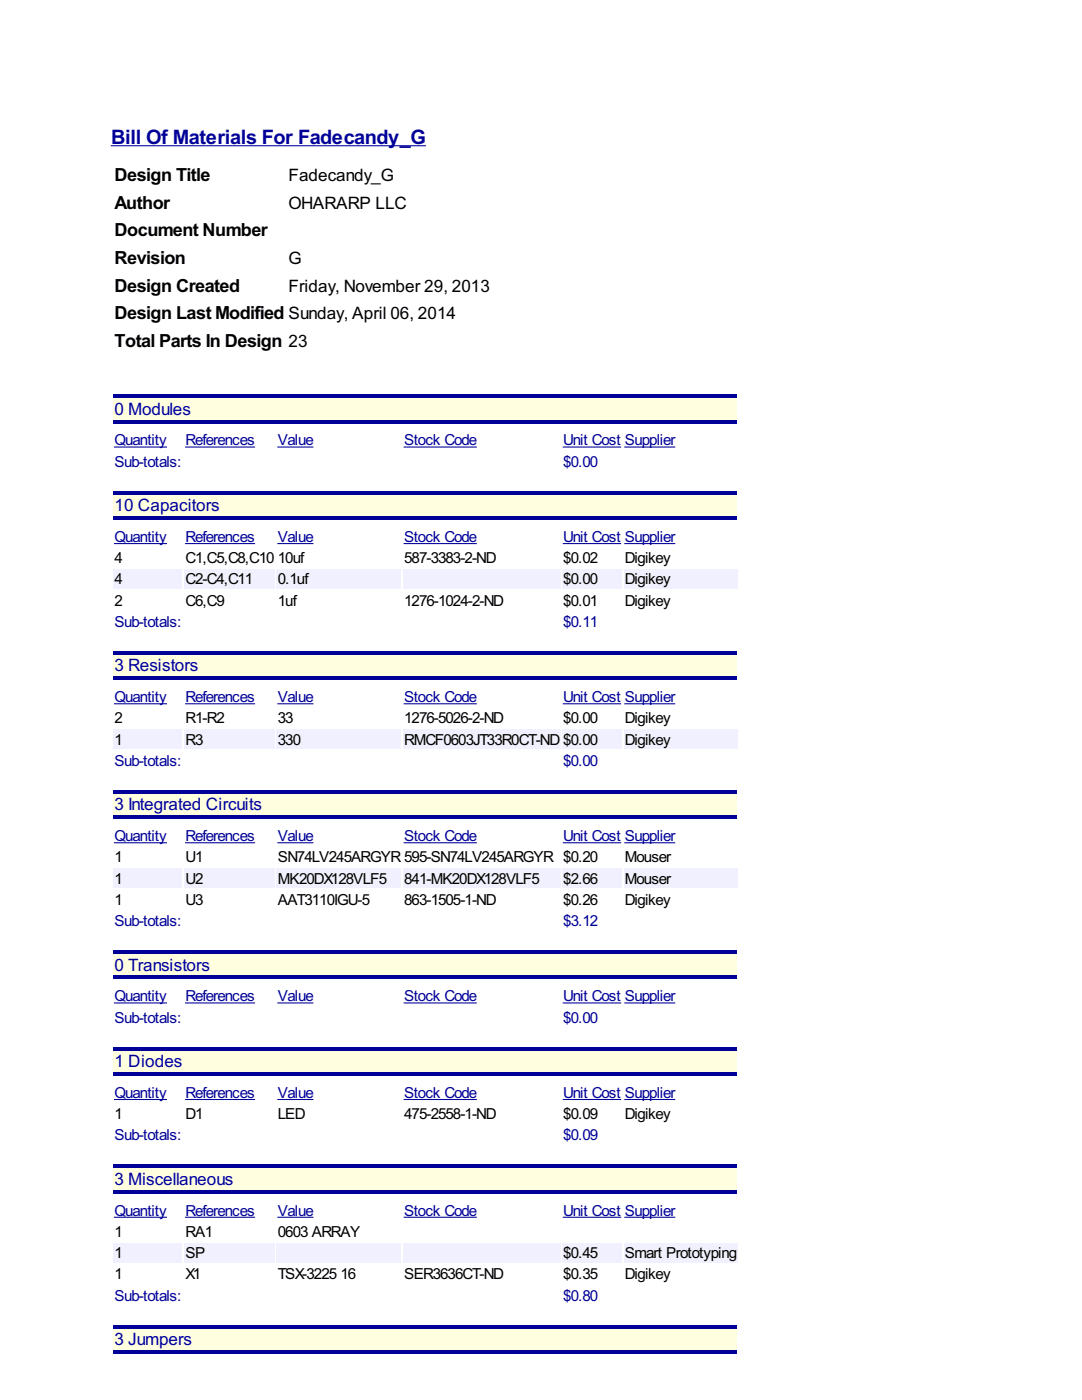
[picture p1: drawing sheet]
<svg xmlns="http://www.w3.org/2000/svg" width="216mm" height="279mm" viewBox="0 0 216 279" stroke-linecap="round" stroke-linejoin="round" font-family="sans-serif">
<defs><g id="words">
<text font-size="4.4" fill="#009" x="22.2" y="28.8">Bill Of Materials For Fadecandy_G</text>
<g font-size="4">
<text x="22.8" y="36.2">Design Title</text>
<text x="22.8" y="41.7">Author</text>
<text x="22.8" y="47.2">Document Number</text>
<text x="22.8" y="52.7">Revision</text>
<text x="22.8" y="58.2">Design Created</text>
<text x="22.8" y="63.7">Design Last Modified Sunday, April 06, 2014</text>
<text x="22.8" y="69.2">Total Parts In Design 23</text>
</g>
<g font-size="3.8">
<text x="57.6" y="36.2">Fadecandy_G</text>
<text x="57.6" y="41.7">OHARARP LLC</text>
<text x="57.6" y="52.7">G</text>
<text x="57.6" y="58.2">Friday, November 29, 2013</text>
</g>
<g font-size="3.8" fill="#009">
<text x="22.8" y="82.8">0 Modules</text>
<text x="22.8" y="102">10 Capacitors</text>
<text x="22.8" y="134">3 Resistors</text>
<text x="22.8" y="161.7">3 Integrated Circuits</text>
<text x="22.8" y="193.7">0 Transistors</text>
<text x="22.8" y="213">1 Diodes</text>
<text x="22.8" y="236.5">3 Miscellaneous</text>
<text x="22.8" y="268.4">3 Jumpers</text>
</g>
<g font-size="3.4" fill="#009">
<text x="22.8" y="88.9">Quantity</text>
<text x="37" y="88.9">References</text>
<text x="55.4" y="88.9">Value</text>
<text x="80.6" y="88.9">Stock Code</text>
<text x="112.4" y="88.9">Unit Cost Supplier</text>
<text x="22.8" y="93.1">Sub-totals:</text>
<text x="112.4" y="93.1">$0.00</text>
<text x="22.8" y="108.2">Quantity</text>
<text x="37" y="108.2">References</text>
<text x="55.4" y="108.2">Value</text>
<text x="80.6" y="108.2">Stock Code</text>
<text x="112.4" y="108.2">Unit Cost Supplier</text>
<text x="22.8" y="125.1">Sub-totals:</text>
<text x="112.4" y="125.1">$0.11</text>
<text x="22.8" y="140.1">Quantity</text>
<text x="37" y="140.1">References</text>
<text x="55.4" y="140.1">Value</text>
<text x="80.6" y="140.1">Stock Code</text>
<text x="112.4" y="140.1">Unit Cost Supplier</text>
<text x="22.8" y="152.8">Sub-totals:</text>
<text x="112.4" y="152.8">$0.00</text>
<text x="22.8" y="167.9">Quantity</text>
<text x="37" y="167.9">References</text>
<text x="55.4" y="167.9">Value</text>
<text x="80.6" y="167.9">Stock Code</text>
<text x="112.4" y="167.9">Unit Cost Supplier</text>
<text x="22.8" y="184.8">Sub-totals:</text>
<text x="112.4" y="184.8">$3.12</text>
<text x="22.8" y="199.8">Quantity</text>
<text x="37" y="199.8">References</text>
<text x="55.4" y="199.8">Value</text>
<text x="80.6" y="199.8">Stock Code</text>
<text x="112.4" y="199.8">Unit Cost Supplier</text>
<text x="22.8" y="204.1">Sub-totals:</text>
<text x="112.4" y="204.1">$0.00</text>
<text x="22.8" y="219.1">Quantity</text>
<text x="37" y="219.1">References</text>
<text x="55.4" y="219.1">Value</text>
<text x="80.6" y="219.1">Stock Code</text>
<text x="112.4" y="219.1">Unit Cost Supplier</text>
<text x="22.8" y="227.6">Sub-totals:</text>
<text x="112.4" y="227.6">$0.09</text>
<text x="22.8" y="242.6">Quantity</text>
<text x="37" y="242.6">References</text>
<text x="55.4" y="242.6">Value</text>
<text x="80.6" y="242.6">Stock Code</text>
<text x="112.4" y="242.6">Unit Cost Supplier</text>
<text x="22.8" y="259.6">Sub-totals:</text>
<text x="112.4" y="259.6">$0.80</text>
</g>
<g font-size="3.4">
<text x="22.8" y="112.4">4</text>
<text x="37" y="112.4">C1,C5,C8,C10</text>
<text x="55.4" y="112.4">10uf</text>
<text x="80.6" y="112.4">587-3383-2-ND</text>
<text x="112.4" y="112.4">$0.02</text>
<text x="124.7" y="112.4">Digikey</text>
<text x="22.8" y="116.6">4</text>
<text x="37" y="116.6">C2-C4,C11</text>
<text x="55.4" y="116.6">0.1uf</text>
<text x="112.4" y="116.6">$0.00</text>
<text x="124.7" y="116.6">Digikey</text>
<text x="22.8" y="120.9">2</text>
<text x="37" y="120.9">C6,C9</text>
<text x="55.4" y="120.9">1uf</text>
<text x="80.6" y="120.9">1276-1024-2-ND</text>
<text x="112.4" y="120.9">$0.01</text>
<text x="124.7" y="120.9">Digikey</text>
<text x="22.8" y="144.4">2</text>
<text x="22.8" y="148.6">1</text>
<text x="37" y="144.4">R1-R2</text>
<text x="37" y="148.6">R3</text>
<text x="55.4" y="144.4">33</text>
<text x="55.4" y="148.6">330</text>
<text x="80.6" y="144.4">1276-5026-2-ND</text>
<text x="80.6" y="148.6">RMCF0603JT33R0CT-ND</text>
<text x="112.4" y="144.4">$0.00</text>
<text x="112.4" y="148.6">$0.00</text>
<text x="124.7" y="144.4">Digikey</text>
<text x="124.7" y="148.6">Digikey</text>
<text x="22.8" y="172.1">1</text>
<text x="37" y="172.1">U1</text>
<text x="55.4" y="172.1">SN74LV245ARGYR 595-SN74LV245ARGYR $0.20</text>
<text x="124.7" y="172.1">Mouser</text>
<text x="22.8" y="176.3">1</text>
<text x="37" y="176.3">U2</text>
<text x="55.4" y="176.3">MK20DX128VLF5</text>
<text x="80.6" y="176.3">841-MK20DX128VLF5</text>
<text x="112.4" y="176.3">$2.66</text>
<text x="124.7" y="176.3">Mouser</text>
<text x="22.8" y="180.6">1</text>
<text x="37" y="180.6">U3</text>
<text x="55.4" y="180.6">AAT3110IGU-5</text>
<text x="80.6" y="180.6">863-1505-1-ND</text>
<text x="112.4" y="180.6">$0.26</text>
<text x="124.7" y="180.6">Digikey</text>
<text x="22.8" y="223.3">1</text>
<text x="37" y="223.3">D1</text>
<text x="55.4" y="223.3">LED</text>
<text x="80.6" y="223.3">475-2558-1-ND</text>
<text x="112.4" y="223.3">$0.09</text>
<text x="124.7" y="223.3">Digikey</text>
<text x="22.8" y="246.8">1</text>
<text x="22.8" y="251.1">1</text>
<text x="37" y="246.8">RA1</text>
<text x="37" y="251.1">SP</text>
<text x="55.4" y="246.8">0603 ARRAY</text>
<text x="112.4" y="251.1">$0.45</text>
<text x="124.7" y="251.1">Smart Prototyping</text>
<text x="22.8" y="255.3">1</text>
<text x="37" y="255.3">X1</text>
<text x="55.4" y="255.3">TSX-3225</text>
<text x="67.9" y="255.3">16</text>
<text x="80.6" y="255.3">SER3636CT-ND</text>
<text x="112.4" y="255.3">$0.35</text>
<text x="124.7" y="255.3">Digikey</text>
</g>
</g></defs>
<path d="M22.6 78.7h124.5v5.8h-124.5z" fill="#ffffe0"/>
<g fill="#009">
<path d="M22.6 78.7h124.5v.7h-124.5z"/>
<path d="M22.6 83.8h124.5v.7h-124.5z"/>
</g>
<path d="M22.6 98h124.5v5.7h-124.5z" fill="#ffffe0"/>
<g fill="#009">
<path d="M22.6 98h124.5v.6h-124.5z"/>
<path d="M22.6 103.1h124.5v.6h-124.5z"/>
</g>
<g fill="#f0f0fe">
<path d="M22.6 113.7h13.8v3.8h-13.8z"/>
<path d="M36.8 113.7h18v3.8h-18z"/>
<path d="M55.2 113.7h24.8v3.8h-24.8z"/>
<path d="M80.4 113.7h31.4v3.8h-31.4z"/>
<path d="M112.2 113.7h11.8v3.8h-11.8z"/>
<path d="M124.5 113.7h22.6v3.8h-22.6z"/>
</g>
<path d="M22.6 130h124.5v5.7h-124.5z" fill="#ffffe0"/>
<g fill="#009">
<path d="M22.6 130h124.5v.6h-124.5z"/>
<path d="M22.6 135.1h124.5v.6h-124.5z"/>
</g>
<g fill="#f0f0fe">
<path d="M22.6 145.6h13.8v3.9h-13.8z"/>
<path d="M36.8 145.6h18v3.9h-18z"/>
<path d="M55.2 145.6h24.8v3.9h-24.8z"/>
<path d="M80.4 145.6h31.4v3.9h-31.4z"/>
<path d="M112.2 145.6h11.8v3.9h-11.8z"/>
<path d="M124.5 145.6h22.6v3.9h-22.6z"/>
</g>
<path d="M22.6 157.7h124.5v5.7h-124.5z" fill="#ffffe0"/>
<g fill="#009">
<path d="M22.6 157.7h124.5v.6h-124.5z"/>
<path d="M22.6 162.8h124.5v.6h-124.5z"/>
</g>
<g fill="#f0f0fe">
<path d="M22.6 173.4h13.8v3.8h-13.8z"/>
<path d="M36.8 173.4h18v3.8h-18z"/>
<path d="M55.2 173.4h24.8v3.8h-24.8z"/>
<path d="M80.4 173.4h31.4v3.8h-31.4z"/>
<path d="M112.2 173.4h11.8v3.8h-11.8z"/>
<path d="M124.5 173.4h22.6v3.8h-22.6z"/>
</g>
<path d="M22.6 189.7h124.5v5.7h-124.5z" fill="#ffffe0"/>
<g fill="#009">
<path d="M22.6 189.7h124.5v.6h-124.5z"/>
<path d="M22.6 194.8h124.5v.6h-124.5z"/>
</g>
<path d="M22.6 208.9h124.5v5.8h-124.5z" fill="#ffffe0"/>
<g fill="#009">
<path d="M22.6 208.9h124.5v.7h-124.5z"/>
<path d="M22.6 214h124.5v.7h-124.5z"/>
</g>
<path d="M22.6 232.4h124.5v5.8h-124.5z" fill="#ffffe0"/>
<g fill="#009">
<path d="M22.6 232.4h124.5v.7h-124.5z"/>
<path d="M22.6 237.5h124.5v.7h-124.5z"/>
</g>
<g fill="#f0f0fe">
<path d="M22.6 248.1h13.8v3.8h-13.8z"/>
<path d="M36.8 248.1h18v3.8h-18z"/>
<path d="M55.2 248.1h24.8v3.8h-24.8z"/>
<path d="M80.4 248.1h31.4v3.8h-31.4z"/>
<path d="M112.2 248.1h11.8v3.8h-11.8z"/>
<path d="M124.5 248.1h22.6v3.8h-22.6z"/>
</g>
<path d="M22.6 264.4h124.5v5.7h-124.5z" fill="#ffffe0"/>
<g fill="#009">
<path d="M22.6 264.4h124.5v.7h-124.5z"/>
<path d="M22.6 269.5h124.5v.6h-124.5z"/>
</g>
<g fill="none" stroke="#009" stroke-width=".21">
<path d="M22.2 29.1h62.7M22.8 89.2h10.4M37 89.2h13.8M55.4 89.2h7M80.6 89.2h14.4M112.4 89.2h11.4M124.7 89.2h9.9M22.8 108.5h10.4M37 108.5h13.8M55.4 108.5h7M80.6 108.5h14.4M112.4 108.5h11.4"/>
<path d="M124.7 108.5h9.9M22.8 140.5h10.4M37 140.5h13.8M55.4 140.5h7M80.6 140.5h14.4M112.4 140.5h11.4M124.7 140.5h9.9M22.8 168.2h10.4M37 168.2h13.8M55.4 168.2h7M80.6 168.2h14.4M112.4 168.2h11.4"/>
<path d="M124.7 168.2h9.9M22.8 200.2h10.4M22.8 219.4h10.4M37 200.2h13.8M37 219.4h13.8M55.4 200.2h7M55.4 219.4h7M80.6 200.2h14.4M80.6 219.4h14.4M112.4 200.2h11.4M112.4 219.4h11.4M124.7 200.2h9.9"/>
<path d="M124.7 219.4h9.9M22.8 242.9h10.4M37 242.9h13.8M55.4 242.9h7M80.6 242.9h14.4M112.4 242.9h11.4M124.7 242.9h9.9"/>
</g>
<use href="#words"/>
</svg>
